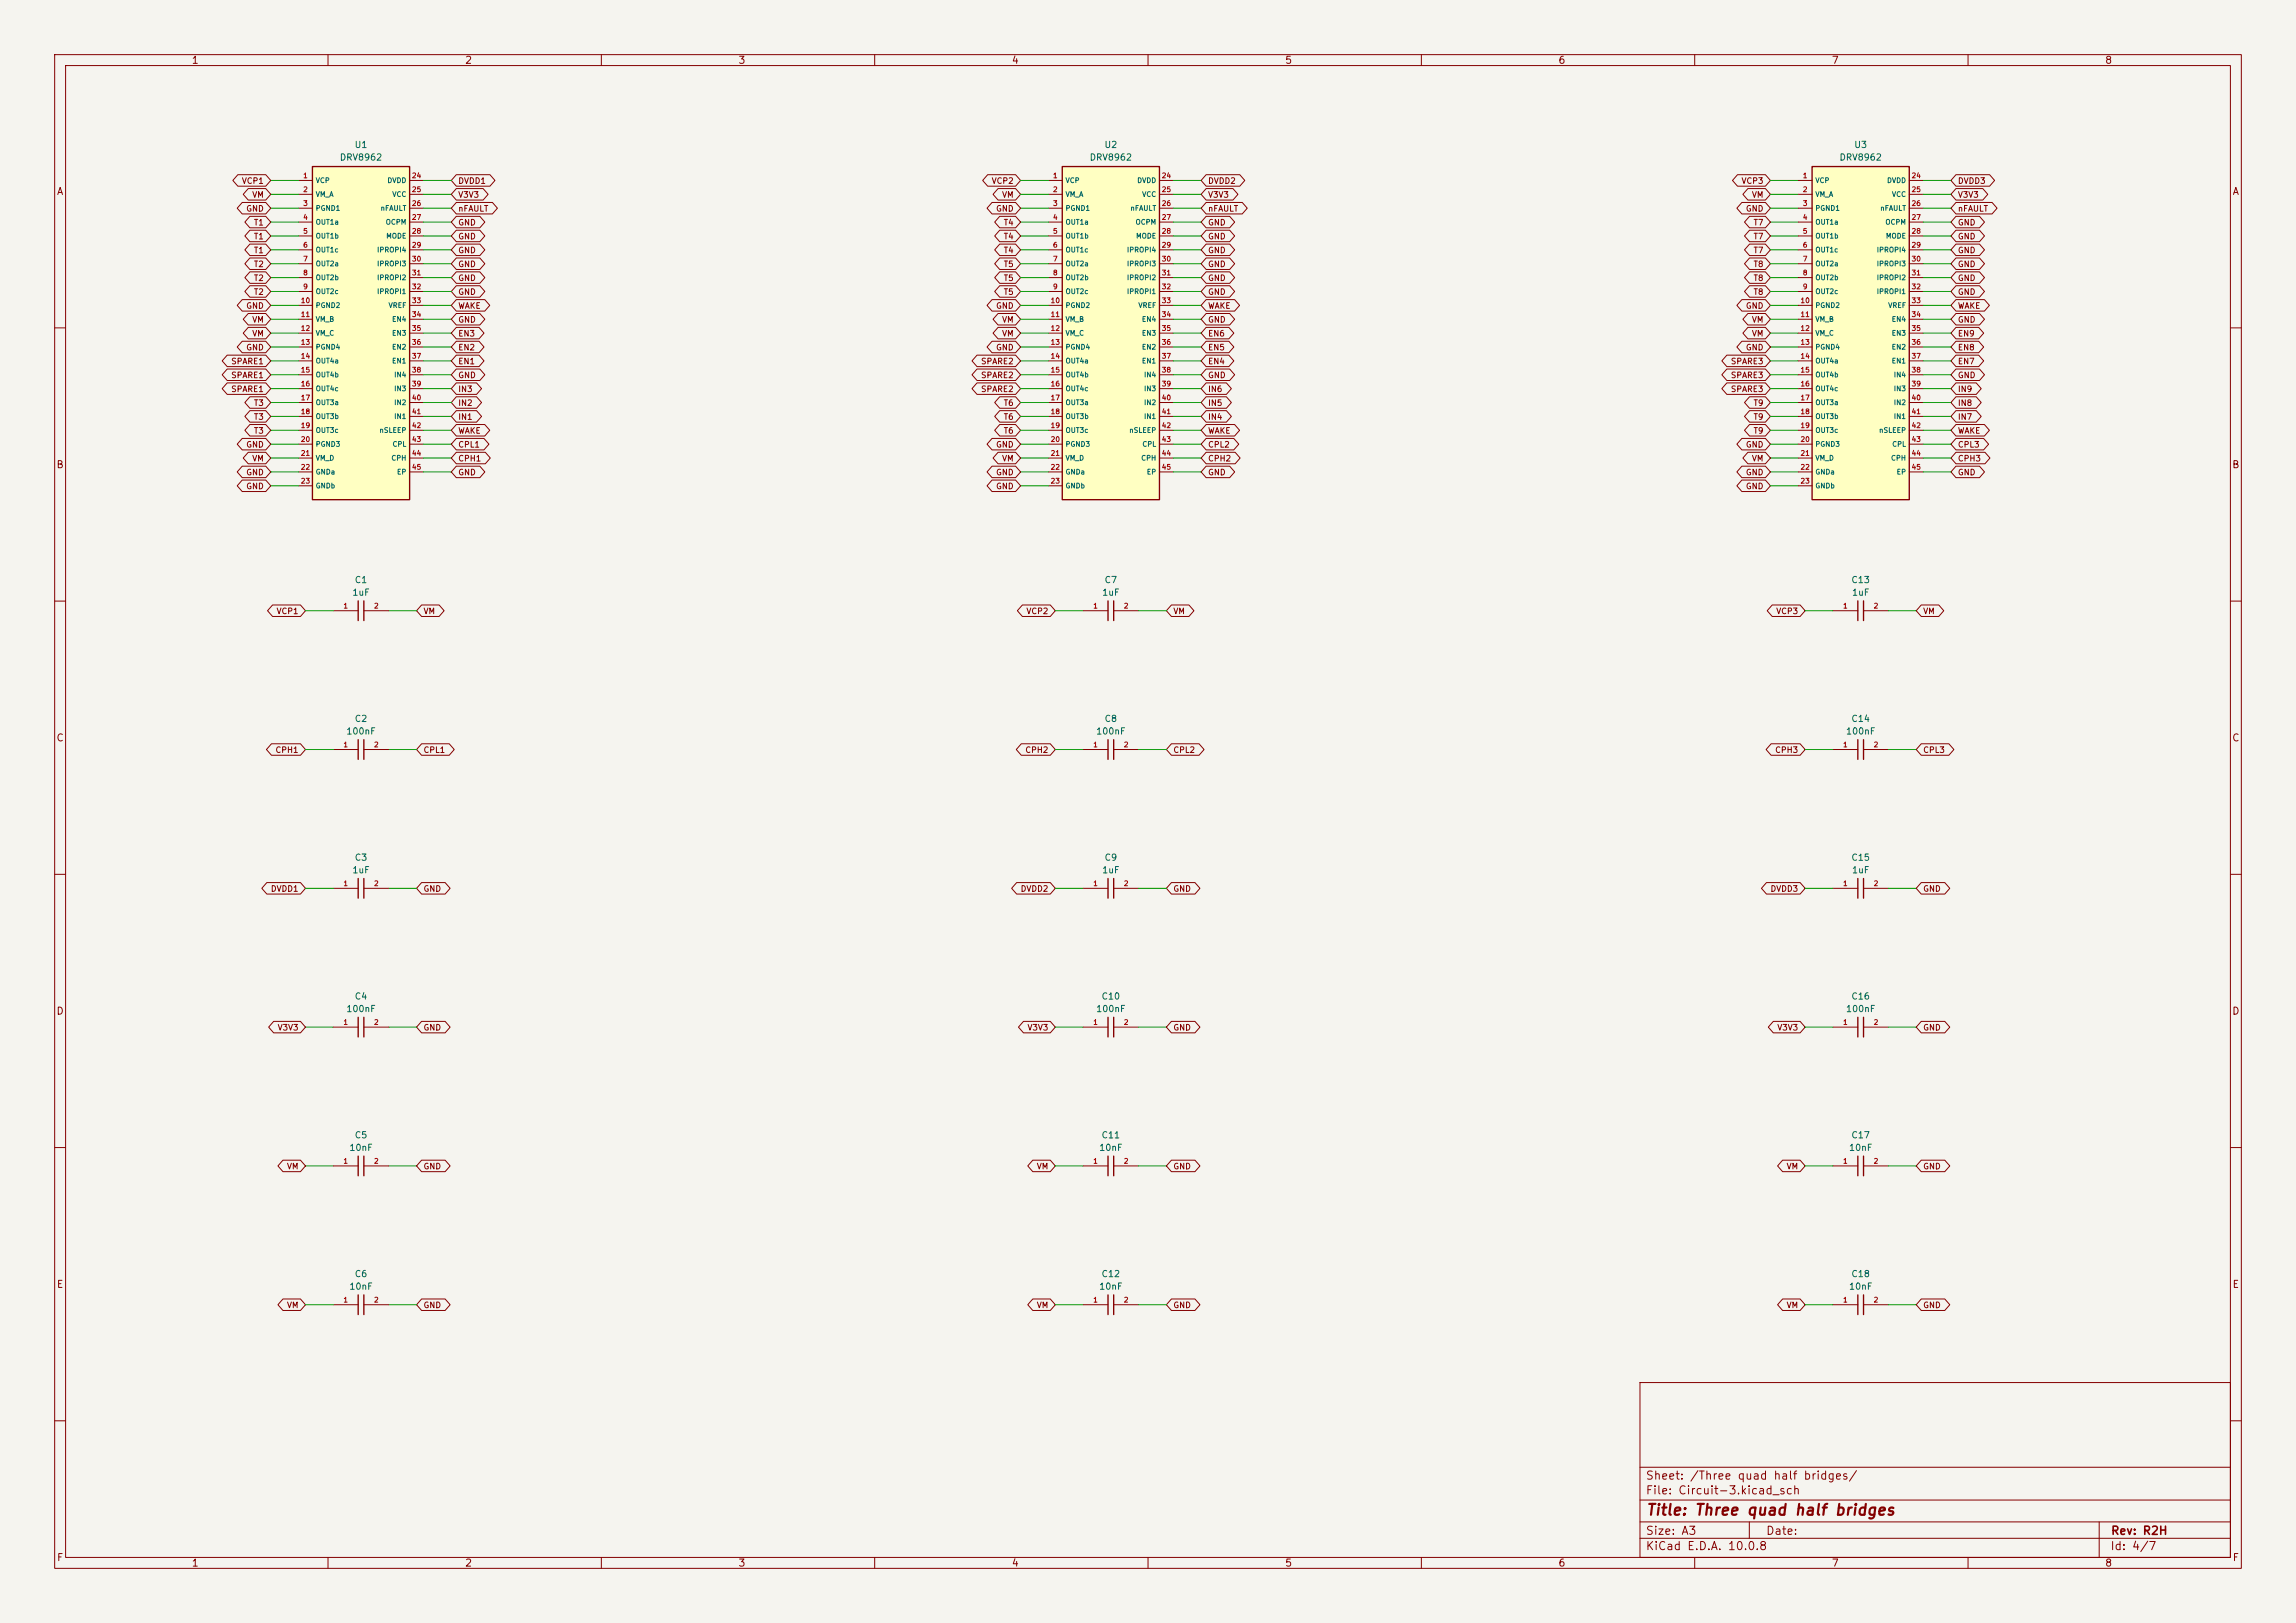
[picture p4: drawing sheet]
<svg xmlns="http://www.w3.org/2000/svg" width="420mm" height="297mm" viewBox="0 0 420 297" stroke-linecap="round" stroke-linejoin="round" font-family="sans-serif">
<defs><g id="words">
<text font-size="2" fill="#840000" x="301" y="277.8">Title: Three quad half bridges</text>
<g font-size="1.5" fill="#840000">
<text x="300.9" y="273.8">File: Circuit-3.kicad_sch</text>
<text x="300.9" y="271.1">Sheet: /Three quad half bridges/</text>
<text x="300.9" y="281.2">Size: A3</text>
<text x="322.9" y="281.2">Date:</text>
<text x="386" y="281.2">Rev: R2H</text>
<text x="300.9" y="284">KiCad E.D.A. 10.0.8</text>
<text x="385.9" y="284">Id: 4/7</text>
</g>
<g font-size="1.3" fill="#840000">
<text x="35" y="12">1</text>
<text x="85" y="12">2</text>
<text x="135" y="12">3</text>
<text x="185" y="12">4</text>
<text x="235" y="12">5</text>
<text x="285" y="12">6</text>
<text x="335" y="12">7</text>
<text x="385" y="12">8</text>
<text x="10.3" y="36">A</text>
<text x="408.3" y="36">A</text>
<text x="10.2" y="86">B</text>
<text x="408.2" y="86">B</text>
<text x="10.2" y="136">C</text>
<text x="408.2" y="136">C</text>
<text x="10.2" y="186">D</text>
<text x="408.2" y="186">D</text>
<text x="10.3" y="236">E</text>
<text x="408.3" y="236">E</text>
<text x="10.3" y="286">F</text>
<text x="35" y="287">1</text>
<text x="85" y="287">2</text>
<text x="135" y="287">3</text>
<text x="185" y="287">4</text>
<text x="235" y="287">5</text>
<text x="285" y="287">6</text>
<text x="335" y="287">7</text>
<text x="385" y="287">8</text>
<text x="408.3" y="286">F</text>
</g>
<g font-size="1.2" fill="#006464">
<text x="62.1" y="29.7">DRV8962</text>
<text x="64.8" y="27.4">U1</text>
<text x="199.2" y="29.7">DRV8962</text>
<text x="201.9" y="27.4">U2</text>
<text x="336.4" y="29.7">DRV8962</text>
<text x="339.1" y="27.4">U3</text>
<text x="64.8" y="107">C1</text>
<text x="202" y="107">C7</text>
<text x="338.6" y="107">C13</text>
<text x="64.3" y="109.3">1uF</text>
<text x="201.5" y="109.3">1uF</text>
<text x="338.7" y="109.3">1uF</text>
<text x="63.2" y="134.7">100nF</text>
<text x="64.8" y="132.4">C2</text>
<text x="200.4" y="134.7">100nF</text>
<text x="202" y="132.4">C8</text>
<text x="337.6" y="134.7">100nF</text>
<text x="338.6" y="132.4">C14</text>
<text x="64.3" y="160.1">1uF</text>
<text x="64.8" y="157.8">C3</text>
<text x="201.5" y="160.1">1uF</text>
<text x="202" y="157.8">C9</text>
<text x="338.6" y="157.8">C15</text>
<text x="338.7" y="160.1">1uF</text>
<text x="63.2" y="185.5">100nF</text>
<text x="64.8" y="183.2">C4</text>
<text x="200.4" y="185.5">100nF</text>
<text x="201.4" y="183.2">C10</text>
<text x="337.6" y="185.5">100nF</text>
<text x="338.6" y="183.2">C16</text>
<text x="64.8" y="208.6">C5</text>
<text x="201.4" y="208.6">C11</text>
<text x="338.6" y="208.6">C17</text>
<text x="63.8" y="210.9">10nF</text>
<text x="201" y="210.9">10nF</text>
<text x="338.1" y="210.9">10nF</text>
<text x="64.8" y="234">C6</text>
<text x="201.4" y="234">C12</text>
<text x="338.6" y="234">C18</text>
<text x="63.8" y="236.3">10nF</text>
<text x="201" y="236.3">10nF</text>
<text x="338.1" y="236.3">10nF</text>
</g>
<g font-size="1.1" fill="#840000">
<text x="44.1" y="33.9">VCP1</text>
<text x="83.7" y="33.9">DVDD1</text>
<text x="181.3" y="33.9">VCP2</text>
<text x="220.9" y="33.9">DVDD2</text>
<text x="318.5" y="33.9">VCP3</text>
<text x="358" y="33.9">DVDD3</text>
<text x="44.9" y="39">GND</text>
<text x="46" y="36.4">VM</text>
<text x="46.3" y="41.5">T1</text>
<text x="83.7" y="41.5">GND</text>
<text x="83.7" y="36.4">V3V3</text>
<text x="83.7" y="39">nFAULT</text>
<text x="182.1" y="39">GND</text>
<text x="183.2" y="36.4">VM</text>
<text x="183.5" y="41.5">T4</text>
<text x="220.9" y="36.4">V3V3</text>
<text x="220.9" y="41.5">GND</text>
<text x="220.9" y="39">nFAULT</text>
<text x="319.3" y="39">GND</text>
<text x="320.4" y="36.4">VM</text>
<text x="320.7" y="41.5">T7</text>
<text x="358" y="36.4">V3V3</text>
<text x="358" y="39">nFAULT</text>
<text x="358" y="41.5">GND</text>
<text x="46.3" y="46.6">T1</text>
<text x="46.3" y="44.1">T1</text>
<text x="83.7" y="44.1">GND</text>
<text x="83.7" y="46.6">GND</text>
<text x="183.5" y="44.1">T4</text>
<text x="183.5" y="46.6">T4</text>
<text x="220.9" y="46.6">GND</text>
<text x="220.9" y="44.1">GND</text>
<text x="320.7" y="46.6">T7</text>
<text x="320.7" y="44.1">T7</text>
<text x="358" y="44.1">GND</text>
<text x="358" y="46.6">GND</text>
<text x="46.3" y="51.7">T2</text>
<text x="46.3" y="49.1">T2</text>
<text x="83.7" y="49.1">GND</text>
<text x="83.7" y="51.7">GND</text>
<text x="183.5" y="49.1">T5</text>
<text x="183.5" y="51.7">T5</text>
<text x="220.9" y="51.7">GND</text>
<text x="220.9" y="49.1">GND</text>
<text x="320.7" y="51.7">T8</text>
<text x="320.7" y="49.1">T8</text>
<text x="358" y="49.1">GND</text>
<text x="358" y="51.7">GND</text>
<text x="44.9" y="56.8">GND</text>
<text x="46" y="59.3">VM</text>
<text x="46.3" y="54.2">T2</text>
<text x="83.7" y="54.2">GND</text>
<text x="83.7" y="56.8">WAKE</text>
<text x="83.7" y="59.3">GND</text>
<text x="182.1" y="56.8">GND</text>
<text x="183.2" y="59.3">VM</text>
<text x="183.5" y="54.2">T5</text>
<text x="220.9" y="59.3">GND</text>
<text x="220.9" y="56.8">WAKE</text>
<text x="220.9" y="54.2">GND</text>
<text x="319.3" y="56.8">GND</text>
<text x="320.4" y="59.3">VM</text>
<text x="320.7" y="54.2">T8</text>
<text x="358" y="59.3">GND</text>
<text x="358" y="56.8">WAKE</text>
<text x="358" y="54.2">GND</text>
<text x="44.9" y="64.4">GND</text>
<text x="46" y="61.8">VM</text>
<text x="83.7" y="61.8">EN3</text>
<text x="83.7" y="64.4">EN2</text>
<text x="182.1" y="64.4">GND</text>
<text x="183.2" y="61.8">VM</text>
<text x="220.9" y="61.8">EN6</text>
<text x="220.9" y="64.4">EN5</text>
<text x="319.3" y="64.4">GND</text>
<text x="320.4" y="61.8">VM</text>
<text x="358" y="64.4">EN8</text>
<text x="358" y="61.8">EN9</text>
<text x="42.2" y="66.9">SPARE1</text>
<text x="42.2" y="69.5">SPARE1</text>
<text x="42.2" y="72">SPARE1</text>
<text x="83.7" y="72">IN3</text>
<text x="83.7" y="66.9">EN1</text>
<text x="83.7" y="69.5">GND</text>
<text x="179.4" y="66.9">SPARE2</text>
<text x="179.4" y="69.5">SPARE2</text>
<text x="179.4" y="72">SPARE2</text>
<text x="220.9" y="72">IN6</text>
<text x="220.9" y="69.5">GND</text>
<text x="220.9" y="66.9">EN4</text>
<text x="316.5" y="72">SPARE3</text>
<text x="316.5" y="69.5">SPARE3</text>
<text x="316.5" y="66.9">SPARE3</text>
<text x="358" y="72">IN9</text>
<text x="358" y="69.5">GND</text>
<text x="358" y="66.9">EN7</text>
<text x="46.3" y="74.5">T3</text>
<text x="46.3" y="77.1">T3</text>
<text x="83.7" y="74.5">IN2</text>
<text x="83.7" y="77.1">IN1</text>
<text x="183.5" y="74.5">T6</text>
<text x="183.5" y="77.1">T6</text>
<text x="220.9" y="77.1">IN4</text>
<text x="220.9" y="74.5">IN5</text>
<text x="320.7" y="77.1">T9</text>
<text x="320.7" y="74.5">T9</text>
<text x="358" y="77.1">IN7</text>
<text x="358" y="74.5">IN8</text>
<text x="44.9" y="82.2">GND</text>
<text x="46.3" y="79.6">T3</text>
<text x="83.7" y="79.6">WAKE</text>
<text x="83.7" y="82.2">CPL1</text>
<text x="182.1" y="82.2">GND</text>
<text x="183.5" y="79.6">T6</text>
<text x="220.9" y="82.2">CPL2</text>
<text x="220.9" y="79.6">WAKE</text>
<text x="319.3" y="82.2">GND</text>
<text x="320.7" y="79.6">T9</text>
<text x="358" y="82.2">CPL3</text>
<text x="358" y="79.6">WAKE</text>
<text x="44.9" y="87.2">GND</text>
<text x="44.9" y="89.8">GND</text>
<text x="46" y="84.7">VM</text>
<text x="83.7" y="84.7">CPH1</text>
<text x="83.7" y="87.2">GND</text>
<text x="182.1" y="87.2">GND</text>
<text x="182.1" y="89.8">GND</text>
<text x="183.2" y="84.7">VM</text>
<text x="220.9" y="87.2">GND</text>
<text x="220.9" y="84.7">CPH2</text>
<text x="319.3" y="89.8">GND</text>
<text x="319.3" y="87.2">GND</text>
<text x="320.4" y="84.7">VM</text>
<text x="358" y="84.7">CPH3</text>
<text x="358" y="87.2">GND</text>
<text x="50.5" y="112.6">VCP1</text>
<text x="77.4" y="112.6">VM</text>
<text x="187.7" y="112.6">VCP2</text>
<text x="214.5" y="112.6">VM</text>
<text x="324.8" y="112.6">VCP3</text>
<text x="351.7" y="112.6">VM</text>
<text x="50.3" y="138">CPH1</text>
<text x="77.4" y="138">CPL1</text>
<text x="187.5" y="138">CPH2</text>
<text x="214.5" y="138">CPL2</text>
<text x="324.6" y="138">CPH3</text>
<text x="351.7" y="138">CPL3</text>
<text x="49.4" y="163.4">DVDD1</text>
<text x="77.4" y="163.4">GND</text>
<text x="186.6" y="163.4">DVDD2</text>
<text x="214.5" y="163.4">GND</text>
<text x="323.8" y="163.4">DVDD3</text>
<text x="351.7" y="163.4">GND</text>
<text x="50.7" y="188.8">V3V3</text>
<text x="77.4" y="188.8">GND</text>
<text x="187.9" y="188.8">V3V3</text>
<text x="214.5" y="188.8">GND</text>
<text x="325" y="188.8">V3V3</text>
<text x="351.7" y="188.8">GND</text>
<text x="52.4" y="214.2">VM</text>
<text x="77.4" y="214.2">GND</text>
<text x="189.6" y="214.2">VM</text>
<text x="214.5" y="214.2">GND</text>
<text x="326.7" y="214.2">VM</text>
<text x="351.7" y="214.2">GND</text>
<text x="52.4" y="239.6">VM</text>
<text x="77.4" y="239.6">GND</text>
<text x="189.6" y="239.6">VM</text>
<text x="214.5" y="239.6">GND</text>
<text x="326.7" y="239.6">VM</text>
<text x="351.7" y="239.6">GND</text>
</g>
<g font-size=".9" fill="#a90000">
<text x="55.4" y="32.8">1</text>
<text x="55.4" y="35.4">2</text>
<text x="75.3" y="32.8">24</text>
<text x="75.3" y="35.4">25</text>
<text x="192.5" y="32.8">1</text>
<text x="192.5" y="35.4">2</text>
<text x="212.4" y="32.8">24</text>
<text x="212.4" y="35.4">25</text>
<text x="329.7" y="32.8">1</text>
<text x="329.7" y="35.4">2</text>
<text x="349.6" y="32.8">24</text>
<text x="349.6" y="35.4">25</text>
<text x="55.4" y="37.9">3</text>
<text x="55.4" y="40.4">4</text>
<text x="75.3" y="37.9">26</text>
<text x="75.3" y="40.4">27</text>
<text x="192.5" y="37.9">3</text>
<text x="192.5" y="40.4">4</text>
<text x="212.4" y="37.9">26</text>
<text x="212.4" y="40.4">27</text>
<text x="329.7" y="37.9">3</text>
<text x="329.7" y="40.4">4</text>
<text x="349.6" y="37.9">26</text>
<text x="349.6" y="40.4">27</text>
<text x="55.4" y="43">5</text>
<text x="55.4" y="45.5">6</text>
<text x="75.3" y="43">28</text>
<text x="75.3" y="45.5">29</text>
<text x="192.5" y="43">5</text>
<text x="192.5" y="45.5">6</text>
<text x="212.4" y="43">28</text>
<text x="212.4" y="45.5">29</text>
<text x="329.7" y="43">5</text>
<text x="329.7" y="45.5">6</text>
<text x="349.6" y="43">28</text>
<text x="349.6" y="45.5">29</text>
<text x="55.4" y="48.1">7</text>
<text x="55.4" y="50.6">8</text>
<text x="55.4" y="53.1">9</text>
<text x="75.3" y="48.1">30</text>
<text x="75.3" y="50.6">31</text>
<text x="75.3" y="53.1">32</text>
<text x="192.5" y="48.1">7</text>
<text x="192.5" y="50.6">8</text>
<text x="192.5" y="53.1">9</text>
<text x="212.4" y="48.1">30</text>
<text x="212.4" y="50.6">31</text>
<text x="212.4" y="53.1">32</text>
<text x="329.7" y="48.1">7</text>
<text x="329.7" y="50.6">8</text>
<text x="329.7" y="53.1">9</text>
<text x="349.6" y="48.1">30</text>
<text x="349.6" y="50.6">31</text>
<text x="349.6" y="53.1">32</text>
<text x="54.9" y="55.7">10</text>
<text x="54.9" y="58.2">11</text>
<text x="75.3" y="55.7">33</text>
<text x="75.3" y="58.2">34</text>
<text x="192.1" y="55.7">10</text>
<text x="192.1" y="58.2">11</text>
<text x="212.4" y="55.7">33</text>
<text x="212.4" y="58.2">34</text>
<text x="329.3" y="55.7">10</text>
<text x="329.3" y="58.2">11</text>
<text x="349.6" y="55.7">33</text>
<text x="349.6" y="58.2">34</text>
<text x="54.9" y="60.8">12</text>
<text x="54.9" y="63.3">13</text>
<text x="54.9" y="65.8">14</text>
<text x="75.3" y="60.8">35</text>
<text x="75.3" y="63.3">36</text>
<text x="75.3" y="65.8">37</text>
<text x="192.1" y="60.8">12</text>
<text x="192.1" y="63.3">13</text>
<text x="192.1" y="65.8">14</text>
<text x="212.4" y="60.8">35</text>
<text x="212.4" y="63.3">36</text>
<text x="212.4" y="65.8">37</text>
<text x="329.3" y="60.8">12</text>
<text x="329.3" y="63.3">13</text>
<text x="329.3" y="65.8">14</text>
<text x="349.6" y="60.8">35</text>
<text x="349.6" y="63.3">36</text>
<text x="349.6" y="65.8">37</text>
<text x="54.9" y="68.4">15</text>
<text x="54.9" y="70.9">16</text>
<text x="75.3" y="68.4">38</text>
<text x="75.3" y="70.9">39</text>
<text x="192.1" y="68.4">15</text>
<text x="192.1" y="70.9">16</text>
<text x="212.4" y="68.4">38</text>
<text x="212.4" y="70.9">39</text>
<text x="329.3" y="68.4">15</text>
<text x="329.3" y="70.9">16</text>
<text x="349.6" y="68.4">38</text>
<text x="349.6" y="70.9">39</text>
<text x="54.9" y="73.5">17</text>
<text x="54.9" y="76">18</text>
<text x="75.3" y="73.5">40</text>
<text x="75.3" y="76">41</text>
<text x="192.1" y="73.5">17</text>
<text x="192.1" y="76">18</text>
<text x="212.4" y="73.5">40</text>
<text x="212.4" y="76">41</text>
<text x="329.3" y="73.5">17</text>
<text x="329.3" y="76">18</text>
<text x="349.6" y="73.5">40</text>
<text x="349.6" y="76">41</text>
<text x="54.9" y="78.5">19</text>
<text x="54.9" y="81.1">20</text>
<text x="54.9" y="83.6">21</text>
<text x="75.3" y="78.5">42</text>
<text x="75.3" y="81.1">43</text>
<text x="75.3" y="83.6">44</text>
<text x="192.1" y="78.5">19</text>
<text x="192.1" y="81.1">20</text>
<text x="192.1" y="83.6">21</text>
<text x="212.4" y="78.5">42</text>
<text x="212.4" y="81.1">43</text>
<text x="212.4" y="83.6">44</text>
<text x="329.3" y="78.5">19</text>
<text x="329.3" y="81.1">20</text>
<text x="329.3" y="83.6">21</text>
<text x="349.6" y="78.5">42</text>
<text x="349.6" y="81.1">43</text>
<text x="349.6" y="83.6">44</text>
<text x="54.9" y="86.2">22</text>
<text x="54.9" y="88.7">23</text>
<text x="75.3" y="86.2">45</text>
<text x="192.1" y="86.2">22</text>
<text x="192.1" y="88.7">23</text>
<text x="212.4" y="86.2">45</text>
<text x="329.3" y="86.2">22</text>
<text x="329.3" y="88.7">23</text>
<text x="349.6" y="86.2">45</text>
<text x="62.7" y="111.6">1</text>
<text x="68.3" y="111.6">2</text>
<text x="199.9" y="111.6">1</text>
<text x="205.5" y="111.6">2</text>
<text x="337" y="111.6">1</text>
<text x="342.6" y="111.6">2</text>
<text x="62.7" y="137">1</text>
<text x="68.3" y="137">2</text>
<text x="199.9" y="137">1</text>
<text x="205.5" y="137">2</text>
<text x="337" y="137">1</text>
<text x="342.6" y="137">2</text>
<text x="62.7" y="162.4">1</text>
<text x="68.3" y="162.4">2</text>
<text x="199.9" y="162.4">1</text>
<text x="205.5" y="162.4">2</text>
<text x="337" y="162.4">1</text>
<text x="342.6" y="162.4">2</text>
<text x="62.7" y="187.8">1</text>
<text x="68.3" y="187.8">2</text>
<text x="199.9" y="187.8">1</text>
<text x="205.5" y="187.8">2</text>
<text x="337" y="187.8">1</text>
<text x="342.6" y="187.8">2</text>
<text x="62.7" y="213.2">1</text>
<text x="68.3" y="213.2">2</text>
<text x="199.9" y="213.2">1</text>
<text x="205.5" y="213.2">2</text>
<text x="337" y="213.2">1</text>
<text x="342.6" y="213.2">2</text>
<text x="62.7" y="238.6">1</text>
<text x="68.3" y="238.6">2</text>
<text x="199.9" y="238.6">1</text>
<text x="205.5" y="238.6">2</text>
<text x="337" y="238.6">1</text>
<text x="342.6" y="238.6">2</text>
</g>
<g font-size=".9" fill="#006464">
<text x="57.7" y="33.7">VCP</text>
<text x="70.8" y="33.7">DVDD</text>
<text x="194.8" y="33.7">VCP</text>
<text x="207.9" y="33.7">DVDD</text>
<text x="332" y="33.7">VCP</text>
<text x="345.1" y="33.7">DVDD</text>
<text x="57.7" y="36.2">VM_A</text>
<text x="57.7" y="38.8">PGND1</text>
<text x="57.7" y="41.3">OUT1a</text>
<text x="69.5" y="38.8">nFAULT</text>
<text x="70.5" y="41.3">OCPM</text>
<text x="71.7" y="36.2">VCC</text>
<text x="194.8" y="36.2">VM_A</text>
<text x="194.8" y="38.8">PGND1</text>
<text x="194.8" y="41.3">OUT1a</text>
<text x="206.7" y="38.8">nFAULT</text>
<text x="207.6" y="41.3">OCPM</text>
<text x="208.8" y="36.2">VCC</text>
<text x="332" y="36.2">VM_A</text>
<text x="332" y="38.8">PGND1</text>
<text x="332" y="41.3">OUT1a</text>
<text x="343.8" y="38.8">nFAULT</text>
<text x="344.8" y="41.3">OCPM</text>
<text x="346" y="36.2">VCC</text>
<text x="57.7" y="43.9">OUT1b</text>
<text x="57.7" y="46.4">OUT1c</text>
<text x="68.9" y="46.4">IPROPI4</text>
<text x="70.6" y="43.9">MODE</text>
<text x="194.8" y="43.9">OUT1b</text>
<text x="194.8" y="46.4">OUT1c</text>
<text x="206" y="46.4">IPROPI4</text>
<text x="207.7" y="43.9">MODE</text>
<text x="332" y="43.9">OUT1b</text>
<text x="332" y="46.4">OUT1c</text>
<text x="343.2" y="46.4">IPROPI4</text>
<text x="344.9" y="43.9">MODE</text>
<text x="57.7" y="48.9">OUT2a</text>
<text x="57.7" y="51.5">OUT2b</text>
<text x="68.9" y="48.9">IPROPI3</text>
<text x="68.9" y="51.5">IPROPI2</text>
<text x="194.8" y="48.9">OUT2a</text>
<text x="194.8" y="51.5">OUT2b</text>
<text x="206" y="48.9">IPROPI3</text>
<text x="206" y="51.5">IPROPI2</text>
<text x="332" y="48.9">OUT2a</text>
<text x="332" y="51.5">OUT2b</text>
<text x="343.2" y="48.9">IPROPI3</text>
<text x="343.2" y="51.5">IPROPI2</text>
<text x="57.7" y="54">OUT2c</text>
<text x="57.7" y="56.6">PGND2</text>
<text x="57.7" y="59.1">VM_B</text>
<text x="68.9" y="54">IPROPI1</text>
<text x="71" y="56.6">VREF</text>
<text x="71.6" y="59.1">EN4</text>
<text x="194.8" y="54">OUT2c</text>
<text x="194.8" y="56.6">PGND2</text>
<text x="194.8" y="59.1">VM_B</text>
<text x="206" y="54">IPROPI1</text>
<text x="208.1" y="56.6">VREF</text>
<text x="208.8" y="59.1">EN4</text>
<text x="332" y="54">OUT2c</text>
<text x="332" y="56.6">PGND2</text>
<text x="332" y="59.1">VM_B</text>
<text x="343.2" y="54">IPROPI1</text>
<text x="345.3" y="56.6">VREF</text>
<text x="345.9" y="59.1">EN4</text>
<text x="57.7" y="61.6">VM_C</text>
<text x="57.7" y="64.2">PGND4</text>
<text x="71.6" y="61.6">EN3</text>
<text x="71.6" y="64.2">EN2</text>
<text x="194.8" y="61.6">VM_C</text>
<text x="194.8" y="64.2">PGND4</text>
<text x="208.8" y="61.6">EN3</text>
<text x="208.8" y="64.2">EN2</text>
<text x="332" y="61.6">VM_C</text>
<text x="332" y="64.2">PGND4</text>
<text x="345.9" y="61.6">EN3</text>
<text x="345.9" y="64.2">EN2</text>
<text x="57.7" y="66.7">OUT4a</text>
<text x="57.7" y="69.3">OUT4b</text>
<text x="57.7" y="71.8">OUT4c</text>
<text x="71.6" y="66.7">EN1</text>
<text x="72" y="69.3">IN4</text>
<text x="72" y="71.8">IN3</text>
<text x="194.8" y="66.7">OUT4a</text>
<text x="194.8" y="69.3">OUT4b</text>
<text x="194.8" y="71.8">OUT4c</text>
<text x="208.8" y="66.7">EN1</text>
<text x="209.2" y="69.3">IN4</text>
<text x="209.2" y="71.8">IN3</text>
<text x="332" y="66.7">OUT4a</text>
<text x="332" y="69.3">OUT4b</text>
<text x="332" y="71.8">OUT4c</text>
<text x="345.9" y="66.7">EN1</text>
<text x="346.3" y="69.3">IN4</text>
<text x="346.3" y="71.8">IN3</text>
<text x="57.7" y="74.3">OUT3a</text>
<text x="57.7" y="76.9">OUT3b</text>
<text x="72" y="74.3">IN2</text>
<text x="72" y="76.9">IN1</text>
<text x="194.8" y="74.3">OUT3a</text>
<text x="194.8" y="76.9">OUT3b</text>
<text x="209.2" y="74.3">IN2</text>
<text x="209.2" y="76.9">IN1</text>
<text x="332" y="74.3">OUT3a</text>
<text x="332" y="76.9">OUT3b</text>
<text x="346.3" y="74.3">IN2</text>
<text x="346.3" y="76.9">IN1</text>
<text x="57.7" y="79.4">OUT3c</text>
<text x="57.7" y="82">PGND3</text>
<text x="69.3" y="79.4">nSLEEP</text>
<text x="71.7" y="82">CPL</text>
<text x="194.8" y="79.4">OUT3c</text>
<text x="194.8" y="82">PGND3</text>
<text x="206.5" y="79.4">nSLEEP</text>
<text x="208.9" y="82">CPL</text>
<text x="332" y="79.4">OUT3c</text>
<text x="332" y="82">PGND3</text>
<text x="343.6" y="79.4">nSLEEP</text>
<text x="346" y="82">CPL</text>
<text x="57.7" y="84.5">VM_D</text>
<text x="57.7" y="87">GNDa</text>
<text x="57.7" y="89.6">GNDb</text>
<text x="71.5" y="84.5">CPH</text>
<text x="72.5" y="87">EP</text>
<text x="194.8" y="84.5">VM_D</text>
<text x="194.8" y="87">GNDa</text>
<text x="194.8" y="89.6">GNDb</text>
<text x="208.7" y="84.5">CPH</text>
<text x="209.7" y="87">EP</text>
<text x="332" y="84.5">VM_D</text>
<text x="332" y="87">GNDa</text>
<text x="332" y="89.6">GNDb</text>
<text x="345.8" y="84.5">CPH</text>
<text x="346.8" y="87">EP</text>
</g>
</g></defs>
<path d="M0 0h420v297h-420z" fill="#f5f4ef" stroke="#f5f4ef" stroke-width=".18"/>
<g fill="none" stroke="#840000" stroke-width=".18">
<path d="M10 10h400v277h-400zM12 12h396v273h-396zM60 10v2M110 10v2M160 10v2M210 10v2M260 10v2M310 10v2M360 10v2M10 60h2M408 60h2M10 110h2"/>
<path d="M408 110h2M10 160h2M408 160h2M10 210h2M408 210h2M300 253h108v32h-108zM10 260h2M300 278.5h108M300 274.5h108M300 268.5h108M320 278.5v3M384 278.5v6.5"/>
<path d="M408 260h2M60 285v2M110 285v2M160 285v2M210 285v2M260 285v2M300 281.5h108M310 285v2M360 285v2"/>
</g>
<path d="M194.3 30.5h17.8v60.9h-17.8z" fill="#ffffc2"/>
<g fill="none" stroke="#840000" stroke-width=".25">
<path d="M194.3 30.5h17.8v60.9h-17.8zM339.8 110v3.6M340.9 110v3.6M65.5 135.4v3.6M66.6 135.4v3.6M202.7 135.4v3.6M203.7 135.4v3.6M339.8 135.4v3.6M340.9 135.4v3.6M65.5 160.8v3.6M66.6 160.8v3.6M202.7 160.8v3.6"/>
<path d="M203.7 160.8v3.6M339.8 160.8v3.6M340.9 160.8v3.6M65.5 186.2v3.6M66.6 186.2v3.6M202.7 186.2v3.6M203.7 186.2v3.6M339.8 186.2v3.6M340.9 186.2v3.6M65.5 211.6v3.6M66.6 211.6v3.6M202.7 211.6v3.6"/>
<path d="M203.7 211.6v3.6M339.8 211.6v3.6M340.9 211.6v3.6M65.5 237v3.6M66.6 237v3.6M202.7 237v3.6M203.7 237v3.6M339.8 237v3.6M340.9 237v3.6"/>
</g>
<g fill="none" stroke="#840000" stroke-width=".18">
<path d="M191.8 33h2.5M191.8 35.6h2.5M191.8 38.1h2.5M212.1 33h2.5M212.1 35.6h2.5M212.1 38.1h2.5M191.8 40.6h2.5M191.8 43.2h2.5M191.8 45.7h2.5M191.8 48.3h2.5M191.8 50.8h2.5M191.8 53.3h2.5"/>
<path d="M191.8 55.9h2.5M191.8 58.4h2.5M212.1 40.6h2.5M212.1 43.2h2.5M212.1 45.7h2.5M212.1 48.3h2.5M212.1 50.8h2.5M212.1 53.3h2.5M212.1 55.9h2.5M212.1 58.4h2.5M191.8 61h2.5M191.8 63.5h2.5"/>
<path d="M191.8 66h2.5M191.8 68.6h2.5M191.8 71.1h2.5M191.8 73.7h2.5M191.8 76.2h2.5M191.8 78.7h2.5M212.1 61h2.5M212.1 63.5h2.5M212.1 66h2.5M212.1 68.6h2.5M212.1 71.1h2.5M212.1 73.7h2.5"/>
<path d="M212.1 76.2h2.5M212.1 78.7h2.5M191.8 81.3h2.5M191.8 83.8h2.5M191.8 86.4h2.5M191.8 88.9h2.5M212.1 81.3h2.5M212.1 83.8h2.5M212.1 86.4h2.5M335.3 111.8h4.5M340.9 111.8h4.5M61 137.2h4.5"/>
<path d="M66.6 137.2h4.5M198.1 137.2h4.6M203.7 137.2h4.6M335.3 137.2h4.5M340.9 137.2h4.5M61 162.6h4.5M66.6 162.6h4.5M198.1 162.6h4.6M203.7 162.6h4.6M335.3 162.6h4.5M340.9 162.6h4.5M61 188h4.5"/>
<path d="M66.6 188h4.5M198.1 188h4.6M203.7 188h4.6M335.3 188h4.5M340.9 188h4.5M61 213.4h4.5M66.6 213.4h4.5M198.1 213.4h4.6M203.7 213.4h4.6M335.3 213.4h4.5M340.9 213.4h4.5M61 238.8h4.5"/>
<path d="M66.6 238.8h4.5M198.1 238.8h4.6M203.7 238.8h4.6M335.3 238.8h4.5M340.9 238.8h4.5"/>
</g>
<path d="M331.5 30.5h17.7v60.9h-17.7z" fill="#ffffc2"/>
<path d="M331.5 30.5h17.7v60.9h-17.7zM65.5 110v3.6M66.6 110v3.6M202.7 110v3.6M203.7 110v3.6" fill="none" stroke="#840000" stroke-width=".25"/>
<g fill="none" stroke="#840000" stroke-width=".18">
<path d="M328.9 33h2.6M328.9 35.6h2.6M328.9 38.1h2.6M349.2 33h2.6M349.2 35.6h2.6M349.2 38.1h2.6M328.9 40.6h2.6M328.9 43.2h2.6M328.9 45.7h2.6M328.9 48.3h2.6M328.9 50.8h2.6M328.9 53.3h2.6"/>
<path d="M328.9 55.9h2.6M328.9 58.4h2.6M349.2 40.6h2.6M349.2 43.2h2.6M349.2 45.7h2.6M349.2 48.3h2.6M349.2 50.8h2.6M349.2 53.3h2.6M349.2 55.9h2.6M349.2 58.4h2.6M328.9 61h2.6M328.9 63.5h2.6"/>
<path d="M328.9 66h2.6M328.9 68.6h2.6M328.9 71.1h2.6M328.9 73.7h2.6M328.9 76.2h2.6M328.9 78.7h2.6M349.2 61h2.6M349.2 63.5h2.6M349.2 66h2.6M349.2 68.6h2.6M349.2 71.1h2.6M349.2 73.7h2.6"/>
<path d="M349.2 76.2h2.6M349.2 78.7h2.6M328.9 81.3h2.6M328.9 83.8h2.6M328.9 86.4h2.6M328.9 88.9h2.6M349.2 81.3h2.6M349.2 83.8h2.6M349.2 86.4h2.6M61 111.8h4.5M66.6 111.8h4.5M198.1 111.8h4.6"/>
<path d="M203.7 111.8h4.6"/>
</g>
<path d="M57.1 30.5h17.8v60.9h-17.8z" fill="#ffffc2"/>
<path d="M57.1 30.5h17.8v60.9h-17.8z" fill="none" stroke="#840000" stroke-width=".25"/>
<g fill="none" stroke="#840000" stroke-width=".18">
<path d="M43.5 32h5.1l.9 1-.9 1.1h-5.1l-.9-1.1zM44.3 37h4.3l.9 1.1-.9 1.1h-4.3l-.9-1.1zM45.4 34.5h3.2l.9 1.1-.9 1h-3.2l-.9-1zM45.7 39.6h2.9l.9 1-.9 1.1h-2.9l-.9-1.1zM54.6 33h2.5M54.6 35.6h2.5M54.6 38.1h2.5M74.9 33h2.6M74.9 35.6h2.6M74.9 38.1h2.6M83.5 39.6h4.3l.9 1-.9 1.1h-4.3l-1-1.1zM83.5 32h6.1l.9 1-.9 1.1h-6.1l-1-1.1z"/>
<path d="M83.5 34.5h4.9l.9 1.1-.9 1h-4.9l-1-1zM83.5 37h6.6l.9 1.1-.9 1.1h-6.6l-1-1.1zM180.7 32h5.1l.9 1-.9 1.1h-5.1l-1-1.1zM181.5 37h4.3l.9 1.1-.9 1.1h-4.3l-1-1.1zM182.6 34.5h3.2l.9 1.1-.9 1h-3.2l-1-1zM182.9 39.6h2.9l.9 1-.9 1.1h-2.9l-1-1.1zM220.6 34.5h4.9l1 1.1-1 1h-4.9l-.9-1zM220.6 32h6.2l.9 1-.9 1.1h-6.2l-.9-1.1zM220.6 39.6h4.3l1 1-1 1.1h-4.3l-.9-1.1zM220.6 37h6.6l1 1.1-1 1.1h-6.6l-.9-1.1zM317.8 32h5.1l.9 1-.9 1.1h-5.1l-.9-1.1zM318.6 37h4.3l.9 1.1-.9 1.1h-4.3l-.9-1.1z"/>
<path d="M319.7 34.5h3.2l.9 1.1-.9 1h-3.2l-.9-1zM320 39.6h2.9l.9 1-.9 1.1h-2.9l-.9-1.1zM357.8 32h6.1l1 1-1 1.1h-6.1l-.9-1.1zM357.8 34.5h4.9l.9 1.1-.9 1h-4.9l-.9-1zM357.8 37h6.6l.9 1.1-.9 1.1h-6.6l-.9-1.1zM357.8 39.6h4.3l.9 1-.9 1.1h-4.3l-.9-1.1zM44.3 54.8h4.3l.9 1.1-.9 1h-4.3l-.9-1zM45.4 57.4h3.2l.9 1-.9 1.1h-3.2l-.9-1.1zM45.4 59.9h3.2l.9 1.1-.9 1h-3.2l-.9-1zM45.7 52.3h2.9l.9 1-.9 1.1h-2.9l-.9-1.1zM45.7 49.7h2.9l.9 1.1-.9 1.1h-2.9l-.9-1.1zM45.7 47.2h2.9l.9 1.1-.9 1h-2.9l-.9-1z"/>
<path d="M45.7 44.7h2.9l.9 1-.9 1.1h-2.9l-.9-1.1zM45.7 42.1h2.9l.9 1.1-.9 1h-2.9l-.9-1zM54.6 40.6h2.5M54.6 43.2h2.5M54.6 45.7h2.5M54.6 48.3h2.5M54.6 50.8h2.5M54.6 53.3h2.5M54.6 55.9h2.5M54.6 58.4h2.5M74.9 40.6h2.6M74.9 43.2h2.6"/>
<path d="M74.9 45.7h2.6M74.9 48.3h2.6M74.9 50.8h2.6M74.9 53.3h2.6M74.9 55.9h2.6M74.9 58.4h2.6M83.5 42.1h4.3l.9 1.1-.9 1h-4.3l-1-1zM83.5 44.7h4.3l.9 1-.9 1.1h-4.3l-1-1.1zM83.5 47.2h4.3l.9 1.1-.9 1h-4.3l-1-1zM83.5 49.7h4.3l.9 1.1-.9 1.1h-4.3l-1-1.1zM83.5 52.3h4.3l.9 1-.9 1.1h-4.3l-1-1.1zM83.5 54.8h5.2l.9 1.1-.9 1h-5.2l-1-1z"/>
<path d="M83.5 57.4h4.3l.9 1-.9 1.1h-4.3l-1-1.1zM83.5 59.9h4.1l.9 1.1-.9 1h-4.1l-1-1zM181.5 54.8h4.3l.9 1.1-.9 1h-4.3l-1-1zM182.6 57.4h3.2l.9 1-.9 1.1h-3.2l-1-1.1zM182.6 59.9h3.2l.9 1.1-.9 1h-3.2l-1-1zM182.9 42.1h2.9l.9 1.1-.9 1h-2.9l-1-1zM182.9 44.7h2.9l.9 1-.9 1.1h-2.9l-1-1.1zM182.9 47.2h2.9l.9 1.1-.9 1h-2.9l-1-1zM182.9 49.7h2.9l.9 1.1-.9 1.1h-2.9l-1-1.1zM182.9 52.3h2.9l.9 1-.9 1.1h-2.9l-1-1.1zM220.6 59.9h4.2l.9 1.1-.9 1h-4.2l-.9-1zM220.6 57.4h4.3l1 1-1 1.1h-4.3l-.9-1.1z"/>
<path d="M220.6 54.8h5.2l1 1.1-1 1h-5.2l-.9-1zM220.6 52.3h4.3l1 1-1 1.1h-4.3l-.9-1.1zM220.6 49.7h4.3l1 1.1-1 1.1h-4.3l-.9-1.1zM220.6 47.2h4.3l1 1.1-1 1h-4.3l-.9-1zM220.6 44.7h4.3l1 1-1 1.1h-4.3l-.9-1.1zM220.6 42.1h4.3l1 1.1-1 1h-4.3l-.9-1zM318.6 54.8h4.3l.9 1.1-.9 1h-4.3l-.9-1zM319.7 59.9h3.2l.9 1.1-.9 1h-3.2l-.9-1zM319.7 57.4h3.2l.9 1-.9 1.1h-3.2l-.9-1.1zM320 52.3h2.9l.9 1-.9 1.1h-2.9l-.9-1.1zM320 49.7h2.9l.9 1.1-.9 1.1h-2.9l-.9-1.1zM320 47.2h2.9l.9 1.1-.9 1h-2.9l-.9-1z"/>
<path d="M320 44.7h2.9l.9 1-.9 1.1h-2.9l-.9-1.1zM320 42.1h2.9l.9 1.1-.9 1h-2.9l-.9-1zM357.8 59.9h4.1l1 1.1-1 1h-4.1l-.9-1zM357.8 57.4h4.3l.9 1-.9 1.1h-4.3l-.9-1.1zM357.8 54.8h5.2l.9 1.1-.9 1h-5.2l-.9-1zM357.8 52.3h4.3l.9 1-.9 1.1h-4.3l-.9-1.1zM357.8 42.1h4.3l.9 1.1-.9 1h-4.3l-.9-1zM357.8 44.7h4.3l.9 1-.9 1.1h-4.3l-.9-1.1zM357.8 47.2h4.3l.9 1.1-.9 1h-4.3l-.9-1zM357.8 49.7h4.3l.9 1.1-.9 1.1h-4.3l-.9-1.1zM41.6 65h7l.9 1-.9 1.1h-7l-1-1.1zM41.6 67.5h7l.9 1.1-.9 1h-7l-1-1z"/>
<path d="M41.6 70.1h7l.9 1-.9 1.1h-7l-1-1.1zM44.3 62.4h4.3l.9 1.1-.9 1.1h-4.3l-.9-1.1zM45.7 72.6h2.9l.9 1.1-.9 1h-2.9l-.9-1zM45.7 75.1h2.9l.9 1.1-.9 1.1h-2.9l-.9-1.1zM45.7 77.7h2.9l.9 1-.9 1.1h-2.9l-.9-1.1zM54.6 61h2.5M54.6 63.5h2.5M54.6 66h2.5M54.6 68.6h2.5M54.6 71.1h2.5M54.6 73.7h2.5M54.6 76.2h2.5"/>
<path d="M54.6 78.7h2.5M74.9 61h2.6M74.9 63.5h2.6M74.9 66h2.6M74.9 68.6h2.6M74.9 71.1h2.6M74.9 73.7h2.6M74.9 76.2h2.6M74.9 78.7h2.6M83.5 70.1h3.7l.9 1-.9 1.1h-3.7l-1-1.1zM83.5 72.6h3.7l.9 1.1-.9 1h-3.7l-1-1zM83.5 75.1h3.7l.9 1.1-.9 1.1h-3.7l-1-1.1z"/>
<path d="M83.5 77.7h5.2l.9 1-.9 1.1h-5.2l-1-1.1zM83.5 62.4h4.1l.9 1.1-.9 1.1h-4.1l-1-1.1zM83.5 65h4.1l.9 1-.9 1.1h-4.1l-1-1.1zM83.5 67.5h4.3l.9 1.1-.9 1h-4.3l-1-1zM178.7 65h7.1l.9 1-.9 1.1h-7.1l-.9-1.1zM178.7 67.5h7.1l.9 1.1-.9 1h-7.1l-.9-1zM178.7 70.1h7.1l.9 1-.9 1.1h-7.1l-.9-1.1zM181.5 62.4h4.3l.9 1.1-.9 1.1h-4.3l-1-1.1zM182.9 72.6h2.9l.9 1.1-.9 1h-2.9l-1-1zM182.9 75.1h2.9l.9 1.1-.9 1.1h-2.9l-1-1.1zM182.9 77.7h2.9l.9 1-.9 1.1h-2.9l-1-1.1zM220.6 77.7h5.2l1 1-1 1.1h-5.2l-.9-1.1z"/>
<path d="M220.6 75.1h3.7l1 1.1-1 1.1h-3.7l-.9-1.1zM220.6 72.6h3.7l1 1.1-1 1h-3.7l-.9-1zM220.6 70.1h3.7l1 1-1 1.1h-3.7l-.9-1.1zM220.6 67.5h4.3l1 1.1-1 1h-4.3l-.9-1zM220.6 65h4.2l.9 1-.9 1.1h-4.2l-.9-1.1zM220.6 62.4h4.2l.9 1.1-.9 1.1h-4.2l-.9-1.1zM315.9 70.1h7l.9 1-.9 1.1h-7l-.9-1.1zM315.9 67.5h7l.9 1.1-.9 1h-7l-.9-1zM315.9 65h7l.9 1-.9 1.1h-7l-.9-1.1zM318.6 62.4h4.3l.9 1.1-.9 1.1h-4.3l-.9-1.1zM320 77.7h2.9l.9 1-.9 1.1h-2.9l-.9-1.1zM320 75.1h2.9l.9 1.1-.9 1.1h-2.9l-.9-1.1z"/>
<path d="M320 72.6h2.9l.9 1.1-.9 1h-2.9l-.9-1zM357.8 77.7h5.2l.9 1-.9 1.1h-5.2l-.9-1.1zM357.8 75.1h3.7l.9 1.1-.9 1.1h-3.7l-.9-1.1zM357.8 72.6h3.7l.9 1.1-.9 1h-3.7l-.9-1zM357.8 70.1h3.7l.9 1-.9 1.1h-3.7l-.9-1.1zM357.8 67.5h4.3l.9 1.1-.9 1h-4.3l-.9-1zM357.8 65h4.1l1 1-1 1.1h-4.1l-.9-1.1zM357.8 62.4h4.1l1 1.1-1 1.1h-4.1l-.9-1.1zM44.3 80.2h4.3l.9 1.1-.9 1h-4.3l-.9-1zM44.3 85.3h4.3l.9 1.1-.9 1h-4.3l-.9-1zM44.3 87.8h4.3l.9 1.1-.9 1.1h-4.3l-.9-1.1zM45.4 82.8h3.2l.9 1-.9 1.1h-3.2l-.9-1.1z"/>
<path d="M54.6 81.3h2.5M54.6 83.8h2.5M54.6 86.4h2.5M54.6 88.9h2.5M74.9 81.3h2.6M74.9 83.8h2.6M74.9 86.4h2.6M83.5 80.2h5l.9 1.1-.9 1h-5l-1-1zM83.5 82.8h5.3l.9 1-.9 1.1h-5.3l-1-1.1zM83.5 85.3h4.3l.9 1.1-.9 1h-4.3l-1-1zM181.5 80.2h4.3l.9 1.1-.9 1h-4.3l-1-1zM181.5 85.3h4.3l.9 1.1-.9 1h-4.3l-1-1z"/>
<path d="M181.5 87.8h4.3l.9 1.1-.9 1.1h-4.3l-1-1.1zM182.6 82.8h3.2l.9 1-.9 1.1h-3.2l-1-1.1zM220.6 85.3h4.3l1 1.1-1 1h-4.3l-.9-1zM220.6 82.8h5.3l1 1-1 1.1h-5.3l-.9-1.1zM220.6 80.2h5.1l.9 1.1-.9 1h-5.1l-.9-1zM318.6 87.8h4.3l.9 1.1-.9 1.1h-4.3l-.9-1.1zM318.6 85.3h4.3l.9 1.1-.9 1h-4.3l-.9-1zM318.6 80.2h4.3l.9 1.1-.9 1h-4.3l-.9-1zM319.7 82.8h3.2l.9 1-.9 1.1h-3.2l-.9-1.1zM357.8 82.8h5.3l.9 1-.9 1.1h-5.3l-.9-1.1zM357.8 80.2h5l1 1.1-1 1h-5l-.9-1zM357.8 85.3h4.3l.9 1.1-.9 1h-4.3l-.9-1z"/>
<path d="M49.9 110.7h5.1l.9 1.1-.9 1h-5.1l-1-1zM77.1 110.7h3.2l.9 1.1-.9 1h-3.2l-.9-1zM187 110.7h5.1l.9 1.1-.9 1h-5.1l-.9-1zM214.3 110.7h3.2l.9 1.1-.9 1h-3.2l-.9-1zM324.2 110.7h5.1l.9 1.1-.9 1h-5.1l-.9-1zM351.4 110.7h3.2l1 1.1-1 1h-3.2l-.9-1zM49.7 136.1h5.3l.9 1.1-.9 1h-5.3l-1-1zM77.1 136.1h5.1l.9 1.1-.9 1h-5.1l-.9-1zM186.8 136.1h5.3l.9 1.1-.9 1h-5.3l-.9-1zM214.3 136.1h5l1 1.1-1 1h-5l-.9-1zM324 136.1h5.3l.9 1.1-.9 1h-5.3l-.9-1zM351.4 136.1h5.1l.9 1.1-.9 1h-5.1l-.9-1z"/>
<path d="M48.8 161.5h6.2l.9 1.1-.9 1h-6.2l-.9-1zM77.1 161.5h4.3l.9 1.1-.9 1h-4.3l-.9-1zM186 161.5h6.1l.9 1.1-.9 1h-6.1l-1-1zM214.3 161.5h4.3l.9 1.1-.9 1h-4.3l-.9-1zM323.1 161.5h6.2l.9 1.1-.9 1h-6.2l-.9-1zM351.4 161.5h4.3l1 1.1-1 1h-4.3l-.9-1zM50.1 186.9h4.9l.9 1.1-.9 1h-4.9l-1-1zM77.1 186.9h4.3l.9 1.1-.9 1h-4.3l-.9-1zM187.2 186.9h4.9l.9 1.1-.9 1h-4.9l-.9-1zM214.3 186.9h4.3l.9 1.1-.9 1h-4.3l-.9-1zM324.4 186.9h4.9l.9 1.1-.9 1h-4.9l-.9-1zM351.4 186.9h4.3l1 1.1-1 1h-4.3l-.9-1z"/>
<path d="M51.8 212.3h3.2l.9 1.1-.9 1h-3.2l-1-1zM77.1 212.3h4.3l.9 1.1-.9 1h-4.3l-.9-1zM188.9 212.3h3.2l.9 1.1-.9 1h-3.2l-.9-1zM214.3 212.3h4.3l.9 1.1-.9 1h-4.3l-.9-1zM326.1 212.3h3.2l.9 1.1-.9 1h-3.2l-.9-1zM351.4 212.3h4.3l1 1.1-1 1h-4.3l-.9-1zM51.8 237.7h3.2l.9 1.1-.9 1h-3.2l-1-1zM77.1 237.7h4.3l.9 1.1-.9 1h-4.3l-.9-1zM188.9 237.7h3.2l.9 1.1-.9 1h-3.2l-.9-1zM214.3 237.7h4.3l.9 1.1-.9 1h-4.3l-.9-1zM326.1 237.7h3.2l.9 1.1-.9 1h-3.2l-.9-1zM351.4 237.7h4.3l1 1.1-1 1h-4.3l-.9-1z"/>
</g>
<g fill="none" stroke="#009600" stroke-width=".18">
<path d="M49.5 33h5.1M49.5 38.1h5.1M49.5 35.6h5.1M77.5 33h5M77.5 38.1h5M77.5 35.6h5M186.7 33h5.1M186.7 38.1h5.1M186.7 35.6h5.1M214.6 33h5.1M214.6 38.1h5.1M214.6 35.6h5.1"/>
<path d="M323.8 33h5.1M323.8 38.1h5.1M323.8 35.6h5.1M351.8 33h5.1M351.8 38.1h5.1M351.8 35.6h5.1M49.5 53.3h5.1M49.5 55.9h5.1M49.5 40.6h5.1M49.5 58.4h5.1M49.5 48.3h5.1M49.5 45.7h5.1"/>
<path d="M49.5 43.2h5.1M49.5 50.8h5.1M77.5 53.3h5M77.5 55.9h5M77.5 40.6h5M77.5 58.4h5M77.5 48.3h5M77.5 45.7h5M77.5 43.2h5M77.5 50.8h5M186.7 53.3h5.1M186.7 55.9h5.1"/>
<path d="M186.7 40.6h5.1M186.7 58.4h5.1M186.7 48.3h5.1M186.7 45.7h5.1M186.7 43.2h5.1M186.7 50.8h5.1M214.6 53.3h5.1M214.6 55.9h5.1M214.6 40.6h5.1M214.6 58.4h5.1M214.6 48.3h5.1M214.6 45.7h5.1"/>
<path d="M214.6 43.2h5.1M214.6 50.8h5.1M323.8 53.3h5.1M323.8 55.9h5.1M323.8 40.6h5.1M323.8 58.4h5.1M323.8 48.3h5.1M323.8 45.7h5.1M323.8 43.2h5.1M323.8 50.8h5.1M351.8 53.3h5.1M351.8 55.9h5.1"/>
<path d="M351.8 40.6h5.1M351.8 58.4h5.1M351.8 48.3h5.1M351.8 45.7h5.1M351.8 43.2h5.1M351.8 50.8h5.1M49.5 66h5.1M49.5 61h5.1M49.5 63.5h5.1M49.5 68.6h5.1M49.5 71.1h5.1M49.5 73.7h5.1"/>
<path d="M49.5 76.2h5.1M49.5 78.7h5.1M77.5 66h5M77.5 61h5M77.5 63.5h5M77.5 68.6h5M77.5 71.1h5M77.5 73.7h5M77.5 76.2h5M77.5 78.7h5M186.7 66h5.1M186.7 61h5.1"/>
<path d="M186.7 63.5h5.1M186.7 68.6h5.1M186.7 71.1h5.1M186.7 73.7h5.1M186.7 76.2h5.1M186.7 78.7h5.1M214.6 66h5.1M214.6 61h5.1M214.6 63.5h5.1M214.6 68.6h5.1M214.6 71.1h5.1M214.6 73.7h5.1"/>
<path d="M214.6 76.2h5.1M214.6 78.7h5.1M323.8 66h5.1M323.8 61h5.1M323.8 63.5h5.1M323.8 68.6h5.1M323.8 71.1h5.1M323.8 73.7h5.1M323.8 76.2h5.1M323.8 78.7h5.1M351.8 66h5.1M351.8 61h5.1"/>
<path d="M351.8 63.5h5.1M351.8 68.6h5.1M351.8 71.1h5.1M351.8 73.7h5.1M351.8 76.2h5.1M351.8 78.7h5.1M49.5 81.3h5.1M49.5 83.8h5.1M49.5 86.4h5.1M49.5 88.9h5.1M77.5 81.3h5M77.5 83.8h5"/>
<path d="M77.5 86.4h5M186.7 81.3h5.1M186.7 83.8h5.1M186.7 86.4h5.1M186.7 88.9h5.1M214.6 81.3h5.1M214.6 83.8h5.1M214.6 86.4h5.1M323.8 81.3h5.1M323.8 83.8h5.1M323.8 86.4h5.1M323.8 88.9h5.1"/>
<path d="M351.8 81.3h5.1M351.8 83.8h5.1M351.8 86.4h5.1M55.9 111.8h5.1M71.1 111.8h5.1M193 111.8h5.1M208.3 111.8h5.1M330.2 111.8h5.1M345.4 111.8h5.1M55.9 137.2h5.1M71.1 137.2h5.1M193 137.2h5.1"/>
<path d="M208.3 137.2h5.1M330.2 137.2h5.1M345.4 137.2h5.1M55.9 162.6h5.1M71.1 162.6h5.1M193 162.6h5.1M208.3 162.6h5.1M330.2 162.6h5.1M345.4 162.6h5.1M55.9 188h5.1M71.1 188h5.1M193 188h5.1"/>
<path d="M208.3 188h5.1M330.2 188h5.1M345.4 188h5.1M55.9 213.4h5.1M71.1 213.4h5.1M193 213.4h5.1M208.3 213.4h5.1M330.2 213.4h5.1M345.4 213.4h5.1M55.9 238.8h5.1M71.1 238.8h5.1M193 238.8h5.1"/>
<path d="M208.3 238.8h5.1M330.2 238.8h5.1M345.4 238.8h5.1"/>
</g>
<use href="#words"/>
</svg>
